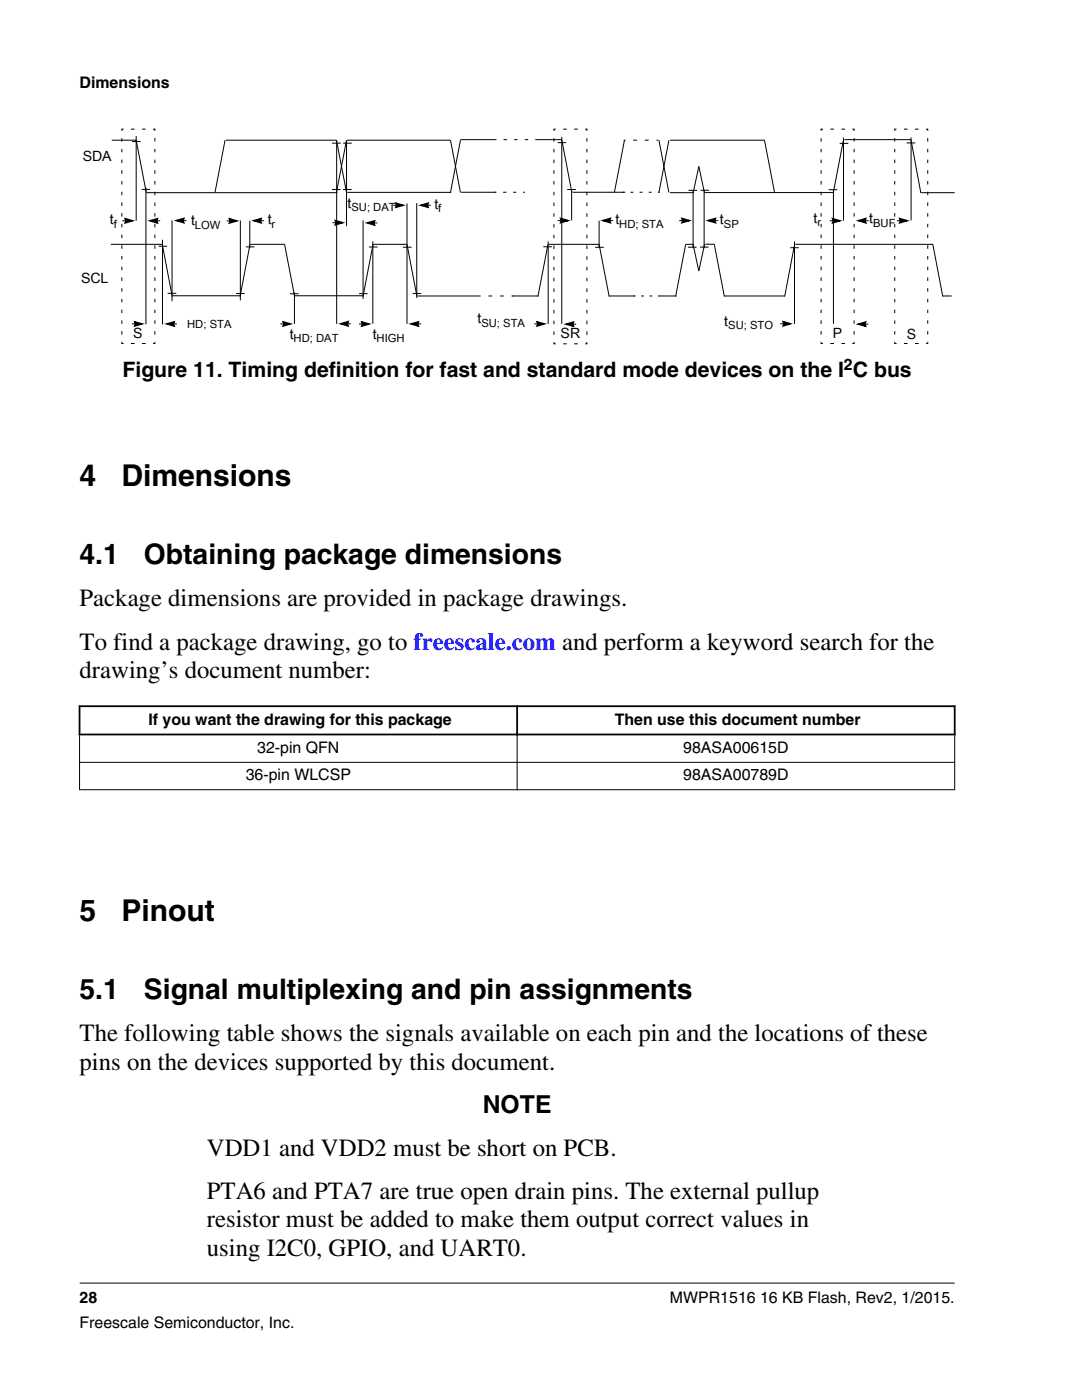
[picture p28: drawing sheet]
<svg xmlns="http://www.w3.org/2000/svg" width="216mm" height="279mm" viewBox="0 0 216 279" stroke-linecap="round" stroke-linejoin="round" font-family="sans-serif">
<defs><g id="words">
<g font-size="6">
<text x="15.9" y="97">4</text>
<text x="24.2" y="97">Dimensions</text>
<text x="15.9" y="183.8">5</text>
<text x="24.2" y="183.8">Pinout</text>
</g>
<g font-size="5.6">
<text x="15.9" y="112.6">4.1</text>
<text x="28.7" y="112.6">Obtaining package dimensions</text>
<text x="15.9" y="199.4">5.1</text>
<text x="28.7" y="199.4">Signal multiplexing and pin assignments</text>
</g>
<g font-size="4.9">
<text x="15.9" y="121">Package dimensions are provided in package drawings.</text>
<text x="15.9" y="129.6">To find a package drawing, go to freescale.com and perform a keyword search for the</text>
<text x="15.9" y="135.3">drawing’s document number:</text>
<text x="15.9" y="207.8">The following table shows the signals available on each pin and the locations of these</text>
<text x="15.9" y="213.5">pins on the devices supported by this document.</text>
<text x="96.3" y="222">NOTE</text>
<text x="41.3" y="230.7">VDD1 and VDD2 must be short on PCB.</text>
<text x="41.3" y="239.3">PTA6 and PTA7 are true open drain pins. The external pullup</text>
<text x="41.3" y="245">resistor must be added to make them output correct values in</text>
<text x="41.3" y="250.6">using I2C0, GPIO, and UART0.</text>
</g>
<text font-size="4.2" x="24.4" y="75.3">Figure 11. Timing definition for fast and standard mode devices on the I C bus</text>
<g font-size="3.2">
<text x="15.9" y="17.5">Dimensions</text>
<text x="168.4" y="73.9">2</text>
<text x="29.6" y="144.6">If you want the drawing for this package</text>
<text x="122.7" y="144.6">Then use this document number</text>
<text x="49" y="155.7">36-pin WLCSP</text>
<text x="51.3" y="150.3">32-pin QFN</text>
<text x="136.3" y="150.3">98ASA00615D</text>
<text x="136.3" y="155.7">98ASA00789D</text>
<text x="15.9" y="260">28</text>
<text x="133.7" y="260">MWPR1516 16 KB Flash, Rev2, 1/2015.</text>
<text x="15.9" y="265">Freescale Semiconductor, Inc.</text>
</g>
<g font-size="2.8">
<text x="16.5" y="32.1">SDA</text>
<text x="69.3" y="41.5">t</text>
<text x="86.7" y="41.6">t</text>
<text x="21.9" y="44.7">t</text>
<text x="38.1" y="44.9">t</text>
<text x="53.4" y="44.8">t</text>
<text x="122.8" y="44.7">t</text>
<text x="143.7" y="44.7">t</text>
<text x="162.3" y="44.4">t</text>
<text x="173.4" y="44.5">t</text>
<text x="16.2" y="56.5">SCL</text>
<text x="95.3" y="64.5">t</text>
<text x="144.5" y="65">t</text>
<text x="26.6" y="67.5">S</text>
<text x="57.8" y="67.6">t</text>
<text x="74.4" y="67.6">t</text>
<text x="111.9" y="67.5">SR</text>
<text x="166.2" y="67.5">P</text>
<text x="180.9" y="67.6">S</text>
</g>
<g font-size="2.2">
<text x="22.7" y="45.4">f</text>
<text x="38.9" y="45.6">LOW</text>
<text x="54.2" y="45.5">r</text>
<text x="70.1" y="42.2">SU; DAT</text>
<text x="87.5" y="42.3">f</text>
<text x="123.6" y="45.4">HD; STA</text>
<text x="144.4" y="45.4">SP</text>
<text x="163.1" y="45.2">r</text>
<text x="174.2" y="45.2">BUF</text>
<text x="37.4" y="65.5">HD; STA</text>
<text x="96" y="65.2">SU; STA</text>
<text x="145.3" y="65.7">SU; STO</text>
<text x="58.6" y="68.3">HD; DAT</text>
<text x="75.2" y="68.3">HIGH</text>
</g>
</g></defs>
<g fill="none" stroke="#000" stroke-width=".2">
<path d="M22.3 28h4.9l2 10.4M24.3 27.6v.7M24.3 29.7v.7M24.3 31.8v.7M24.3 34v.7M24.3 36.1v.7M24.3 38.3v.7M24.7 25.8h-.4v.3M26.1 25.8h.8M26.3 28.3h1.8M27.2 27.2v16.8M28.3 37.8h1.7"/>
<path d="M28.3 25.8h.8M29.1 37.5v27.2M29.2 38.5h38.1M30.5 25.8h.4v.3M30.9 27.6v.7M30.9 29.7v.7M30.9 31.8v.7M30.9 34v.7M30.9 36.1v.7M30.9 38.3v.7M44.9 28l-2 10.4M45.1 28h22"/>
<path d="M66.2 37.8h1.8M66.3 28.6h1.7M67.1 28l2 10.4M67.2 28v36.6M68.4 37.8h1.8M68.5 28.6h1.7M69.1 28l-2 10.4M69.1 28v17.1M69.2 28h20.6M69.3 38.4h20.7M89.9 28l2 10.4M91.8 27.9h7.3"/>
<path d="M91.9 28l-2 10.4M92 38.4h7.1M100.4 38.4h.6M100.5 27.9h.7M102.4 38.4h.6M102.6 27.9h.7M104.4 38.4h.3M104.7 27.9h.7M106.8 27.9h5.4M110.5 27.6v.7M110.5 29.7v.7M110.5 31.8v.7"/>
<path d="M110.5 34v.7M110.5 36.1v.7M110.5 38.3v.7M110.9 25.8h-.4v.3M111.3 28.5h1.7M112.1 27.3v37.3M112.1 28l2 10.4M112.4 25.8h.7M113.2 37.8h1.7M114.1 38v6M114.3 38.4h10.5M114.6 25.8h.7"/>
<path d="M116.8 25.8h.3v.3M117.1 27.6v.7M117.1 29.7v.7M117.1 31.8v.7M117.1 34v.7M117.1 36.1v.7M117.1 38.3v.7M124.5 28h.3M124.6 28l-2 10.4M125.8 38.4h.6M126.4 28h.7M127.6 38.4h.6"/>
<path d="M128.7 28h.7M129.5 38.4h.5M131 28h.3M131.3 38.4h.3M131.5 28l2 10.4M133.5 28l-2 10.4M133.7 28h18.9M133.7 38.5h4.6M137.4 38h1.7M138.3 38.6l1.1-5.4 1.2 5.4M138.3 38v11.5M139.8 38h1.7"/>
<path d="M140.5 38.4h25.9M140.5 37.9v11.6M152.5 28l2.1 10.4M163.8 27.6v.7M163.8 29.7v.7M163.8 31.8v.7M163.8 34v.7M163.8 36.1v.7M163.8 38.3v.7M164.2 25.8h-.4v.3M165.3 37.9h1.8M165.7 25.8h.7"/>
<path d="M166.3 38v26.6M167.6 28.6h1.7M167.9 25.8h.7M168.3 28l-2 10.4M168.3 27.4v16.6M168.5 27.9h13.3M170.1 25.8h.3v.3M170.4 27.6v.7M170.4 29.7v.7M170.4 31.8v.7M170.4 34v.7M170.4 36.1v.7"/>
<path d="M170.4 38.3v.7M178.5 27.6v.7M178.5 29.7v.7M178.5 31.8v.7M178.5 34v.7M178.5 36.1v.7M178.5 38.3v.7M178.9 25.8h-.4v.3M180.4 25.8h.7M180.9 28.5h1.7M181.8 28l1.9 10.5M181.8 27.4v16.6"/>
<path d="M182.6 25.8h.7M183.8 38.5h6.7M184.8 25.8h.3v.3M185.1 27.6v.7M185.1 29.7v.7M185.1 31.8v.7M185.1 34v.7M185.1 36.1v.7M185.1 38.3v.7M22.1 48.8h10.3M24.3 40.4v.7M24.3 42.5v.7"/>
<path d="M24.3 44.7v.7M24.3 46.8v.7M24.3 49v.7M24.3 51.1v.7M24.3 53.2v.7M24.3 55.4v.7M24.3 57.5v.7M24.3 59.7v.6M24.4 44.1h.7M30.9 40.4v.7M30.9 42.5v.7M30.9 44.7v.7"/>
<path d="M30.9 46.8v.7M30.9 49v.7M30.9 51.1v.7M30.9 53.2v.7M30.9 55.4v.7M30.9 57.5v.7M30.9 59.6v.7M31.2 44.1h.8M31.6 49.1h1.8M32.4 48.8l2 10.4M32.4 47.9v16.8M33.5 58.5h1.7"/>
<path d="M34.3 59h13.8M34.3 44v16.1M36.5 44h.7M45.2 44.1h.8M47.1 58.6h1.7M48 44v15.9M49.1 49.3h1.7M49.8 44v5.5M49.9 48.8l-2 10.4M50 48.8h6.8M51.9 44h.8M56.8 48.8l2 10.4"/>
<path d="M57.9 58.6h1.7M58.8 59h13.7M58.8 58.4v6.2M66.4 44.4h.7M71.6 58.6h1.8M72.4 44v15.6M73.6 49.3h1.7M74.4 48.8h6.9M74.4 48.2v16.4M74.4 48.8l-2 10.4M74.5 44.5h.8M78.4 41h.8"/>
<path d="M80.4 49.3h1.7M81.2 48.8l2 10.4M81.2 40.6v24M82.4 58.6h1.7M83.2 40.5v19M83.3 59.1h12.6M85.2 41h.8M97.5 59.1h.7M99.8 59.1h.7M102.1 59.1h5.3M108.4 49.2h1.7M109.3 48.8l-2 10.4"/>
<path d="M109.4 48.2v16.4M109.5 48.8h10.1M110.5 40.4v.7M110.5 42.6v.7M110.5 44.7v.7M110.5 46.9v.7M110.5 49v.7M110.5 51.1v.7M110.5 53.3v.7M110.5 55.4v.7M110.5 57.6v.7M110.5 59.7v.7"/>
<path d="M111.3 44h.7M117.1 51.1v.7M117.1 53.3v.7M117.1 55.4v.7M117.1 57.6v.7M117.1 40.4v.7M117.1 42.6v.7M117.1 44.7v.7M117.1 46.9v.7M117.1 49v.7M117.1 59.7v.7M118.8 49.4h1.7"/>
<path d="M119.5 48.8l2.1 10.4M119.5 44v5.5M121.5 59.1h5.3M121.6 44h.7M127.9 59.1h.6M129.6 59.1h.5M131.3 59.1h3.7M135.5 44h.8M137.3 49.3h1.7M138.3 48.8l1.1 5.3 1.2-5.3M138.4 48.8h-1.6l-2 10.4M139.7 49.3h1.7"/>
<path d="M140.7 48.7h1.9M142.5 48.8l2 10.4M142.6 44h.7M144.5 59.1h12.1M157.7 49.4h1.7M158.5 48.2v16.5M158.6 48.8l-2 10.4M158.7 48.8h27.5M163.8 40.4v.7M163.8 42.5v.7M163.8 44.7v.7M163.8 46.8v.7"/>
<path d="M163.8 49v.7M163.8 51.1v.7M163.8 53.2v.7M163.8 55.4v.7M163.8 57.5v.7M163.8 59.7v.6M165.6 44.1h.7M170.4 40.4v.7M170.4 42.5v.7M170.4 44.7v.7M170.4 46.8v.7M170.4 49v.7"/>
<path d="M170.4 51.1v.7M170.4 53.2v.7M170.4 55.4v.7M170.4 57.5v.7M170.4 59.6v.7M172.6 44h.7M178.5 40.4v.7M178.5 42.5v.7M178.5 44.7v.7M178.5 46.8v.7M178.5 49v.7M178.5 51.1v.7"/>
<path d="M178.5 53.2v.7M178.5 55.4v.7M178.5 57.5v.7M178.5 59.7v.6M179 44h.7M185.1 40.4v.7M185.1 42.5v.7M185.1 44.7v.7M185.1 46.8v.7M185.1 49v.7M185.1 51.1v.7M185.1 53.2v.7"/>
<path d="M185.1 55.4v.7M185.1 57.5v.7M185.1 59.6v.7M186.1 48.8l2 10.4M188.2 59.1h1.7M24.3 68.2v.4h.4M24.3 61.8v.7M24.3 63.9v.7M24.3 66.1v.7M26.1 68.6h.8M26.3 64.6h.7M28.3 68.6h.8"/>
<path d="M30.9 68.2v.4h-.4M30.9 61.8v.7M30.9 63.9v.7M30.9 66.1v.7M34.6 64.6h.7M55.9 64.6h.8M70 64.6h-.7M71.6 64.7h.8M83.3 64.6h.7M106.6 64.6h.7M110.5 68.3v.3h.4M110.5 61.8v.7"/>
<path d="M110.5 64v.7M110.5 66.1v.7M112.4 68.6h.7M114.2 64.7h.8M114.6 68.6h.7M117.1 68.3v.3h-.3M117.1 61.8v.7M117.1 64v.7M117.1 66.1v.7M155.7 64.6h.7M163.8 68.2v.4h.4M163.8 61.8v.7"/>
<path d="M163.8 63.9v.7M163.8 66.1v.7M165.7 68.6h.7M167.9 68.6h.7M170.4 68.2v.4h-.3M170.4 61.8v.7M170.4 63.9v.7M170.4 66.1v.7M172.5 64.7h.8M178.5 68.2v.4h.4M178.5 61.8v.7M178.5 63.9v.7"/>
<path d="M178.5 66.1v.7M180.4 68.6h.7M182.6 68.6h.7M185.1 68.2v.4h-.3M185.1 61.8v.7M185.1 63.9v.7M185.1 66.1v.7"/>
</g>
<g fill="#000">
<path d="M25 44h.3l-.1 .5-.4-.1zM24.7 43.4l2.3 .7-2.3 .6 .3-.4 1.3-.4 .1 .3-1.4-.3 .1-.4 .2 .5-.3 .1zM29.4 44.1l2.3-.7-.3 .5-1.3 .3-.1-.3 1.4 .4-.1 .3-.3-.5 .4-.1 .3 .7zM31.2 43.6l.3 .1-.1 .4h-.4zM34.7 44l2.2-.6-.2 .4-1.3 .4-.1-.3 1.4 .3-.1 .4-.3-.5 .4-.1 .2 .7zM36.5 43.6l.3 .1-.1 .4h-.4zM45.8 44h.3l-.1 .5-.3-.1zM45.5 43.4l2.3 .7-2.3 .6 .3-.4 1.3-.4 .1 .4-1.4-.4 .1-.4 .2 .5-.3 .1zM50.1 44l2.3-.6-.3 .4-1.3 .4-.1-.3 1.4 .4-.1 .3-.3-.5 .4-.1 .3 .7zM51.9 43.6l.3 .1-.1 .4h-.4zM66.9 44.4h.4l-.2 .5-.3-.1zM66.6 43.8l2.3 .6-2.3 .7 .3-.4 1.3-.4 .1 .3-1.4-.4 .1-.3 .3 .5-.4 .1z"/>
<path d="M72.7 44.5l2.3-.6-.3 .4-1.3 .4-.1-.4 1.4 .4-.1 .3-.2-.5 .3-.1 .3 .7zM74.5 44.1l.4 .1-.2 .3h-.3zM79 40.9h.3l-.1 .5-.3-.1zM78.7 40.3l2.3 .7-2.3 .6 .3-.4 1.3-.4 .1 .3-1.4-.3 .1-.4 .2 .5-.3 .1zM83.4 41l2.3-.7-.3 .5-1.3 .3-.1-.3 1.4 .4-.1 .3-.2-.5 .3-.1 .3 .7zM85.2 40.5l.4 .2-.2 .3h-.3zM111.9 44h.3l-.1 .5-.4-.1zM111.6 43.4l2.3 .6-2.3 .7 .3-.5 1.3-.3 .1 .3-1.4-.4 .1-.3 .2 .5-.3 .1zM119.8 44l2.2-.6-.2 .4-1.3 .4-.1-.3 1.4 .3-.1 .4-.3-.5 .4-.1 .2 .7zM121.6 43.6l.3 .1-.1 .4h-.4zM136.1 44h.3l-.1 .5-.4-.2zM135.8 43.4l2.3 .6-2.3 .7 .3-.5 1.3-.3 .1 .3-1.4-.4 .1-.3 .2 .5-.3 .1z"/>
<path d="M140.8 44l2.2-.6-.2 .4-1.3 .4-.2-.3 1.5 .3-.1 .4-.3-.5 .4-.1 .2 .7zM142.6 43.6l.3 .1-.1 .4h-.4zM166.1 44h.4l-.2 .5-.3-.1zM165.9 43.4l2.2 .7-2.2 .6 .2-.4 1.3-.4 .2 .3-1.5-.3 .1-.4 .3 .5-.4 .1zM170.7 44l2.3-.6-.2 .4-1.4 .4-.1-.3 1.5 .4-.1 .3-.3-.5 .4-.1 .2 .7zM172.5 43.6l.4 .1-.1 .4h-.4zM179.6 44h.3l-.2 .5-.3-.1zM179.3 43.4l2.2 .6-2.2 .7 .2-.4 1.3-.4 .1 .3-1.4-.4 .1-.3 .3 .5-.3 .1zM26.9 64.6h.3l-.1 .5-.4-.1zM26.6 64l2.3 .6-2.3 .7 .3-.5 1.3-.3 .1 .3-1.4-.4 .1-.3 .2 .5-.3 .1zM32.7 64.6l2.3-.6-.2 .4-1.4 .4v-.3l1.4 .3-.2 .4-.2-.5 .3-.1 .3 .7zM34.5 64.2l.4 .1-.2 .4h-.3z"/>
<path d="M56.5 64.6h.3l-.1 .5-.3-.1zM56.3 64l2.2 .6-2.2 .7 .2-.5 1.3-.3 .1 .3-1.4-.4 .1-.3 .2 .5-.3 .1zM67.5 64.6l2.2-.6-.2 .4-1.3 .4-.2-.4 1.5 .4-.1 .4-.3-.5 .3-.1 .3 .7zM69.3 64.2l.3 .1-.2 .4h-.3zM72.2 64.6h.3l-.1 .5-.4-.1zM71.9 64l2.3 .7-2.3 .6 .3-.4 1.3-.4 .1 .3-1.4-.3 .1-.4 .2 .5-.3 .1zM81.5 64.6l2.2-.6-.2 .4-1.3 .4-.1-.3 1.4 .3-.1 .4-.3-.5 .4-.1 .2 .7zM83.3 64.2l.3 .1-.1 .4h-.4zM107.2 64.6h.3l-.1 .5-.4-.1zM106.9 64l2.3 .6-2.3 .7 .3-.5 1.3-.3 .1 .3-1.4-.4v-.3l.3 .5-.3 .1zM112.4 64.7l2.3-.7-.3 .5-1.3 .4-.1-.4 1.4 .4-.1 .3-.2-.4 .3-.2 .3 .7zM114.2 64.3l.3 .1-.1 .4h-.3z"/>
<path d="M156.3 64.6h.3l-.1 .5-.4-.1zM156 64l2.2 .6-2.2 .7 .3-.5 1.3-.4 .1 .4-1.4-.4 .1-.3 .2 .5-.3 .1zM170.7 64.7l2.3-.7-.3 .5-1.3 .4-.1-.4 1.4 .4-.1 .3-.2-.4 .3-.2 .2 .7zM172.5 64.3l.3 .1-.1 .4h-.3z"/>
</g>
<g fill="#000">
<path d="M25 43.7l1.3 .4-1.3 .3 .1-.3zM30.1 44.1l1.3-.4-.2 .4 .2 .3zM35.3 44l1.3-.4-.1 .4 .1 .4zM45.8 43.7l1.3 .4-1.3 .4 .2-.4zM50.8 44l1.3-.3-.2 .3 .2 .4zM66.9 44.1l1.4 .3-1.4 .4 .2-.4zM73.4 44.5l1.3-.4-.2 .4 .2 .4zM79 40.6l1.3 .4-1.3 .3 .2-.3zM84.1 41l1.3-.4-.2 .4 .2 .3zM111.9 43.6l1.3 .4-1.3 .4 .1-.4zM120.4 44l1.3-.4-.1 .4 .1 .4zM136.1 43.6l1.3 .4-1.3 .4 .2-.4z"/>
<path d="M141.4 44l1.3-.4-.1 .4 .1 .4zM166.2 43.7l1.3 .4-1.3 .3 .1-.3zM171.4 44l1.3-.3-.1 .3 .1 .4zM179.6 43.7l1.3 .3-1.3 .4 .1-.4zM26.9 64.3l1.3 .3-1.3 .4 .1-.4zM33.4 64.6l1.3-.3-.1 .3 .1 .4zM56.5 64.3l1.3 .3-1.3 .4 .2-.4zM68.1 64.6l1.3-.4-.1 .4 .1 .4zM72.2 64.3l1.3 .4-1.3 .3 .2-.3zM82.1 64.6l1.3-.3-.1 .3 .1 .4zM107.2 64.3l1.3 .3-1.3 .4 .1-.4zM113.1 64.7l1.3-.4-.2 .4 .2 .4z"/>
<path d="M156.3 64.2l1.3 .4-1.3 .4 .1-.4zM171.4 64.7l1.3-.4-.2 .4 .2 .4z"/>
</g>
<g fill="#fff">
<path d="M15.9 140.9h174.6v18.6h-174.6z" fill-rule="evenodd"/>
<path d="M16.1 141.1h86.9v5.3h-86.9z" fill-rule="evenodd"/>
<path d="M103.4 141.1h86.9v5.3h-86.9z" fill-rule="evenodd"/>
<path d="M16 146.8h87.1v5.3h-87.1z" fill-rule="evenodd"/>
<path d="M103.3 146.8h87.1v5.3h-87.1z" fill-rule="evenodd"/>
<path d="M16 152.2h87.1v5.3h-87.1z" fill-rule="evenodd"/>
<path d="M103.3 152.2h87.1v5.3h-87.1z" fill-rule="evenodd"/>
</g>
<path d="M15.7 140.9h175M15.7 146.6h175M15.9 140.8v6M103.2 140.8v6M190.5 140.8v6" fill="none" stroke="#000" stroke-width=".35"/>
<path d="M15.8 152.1h174.8M15.8 157.6h174.8M15.9 146.7v11M103.2 146.4v11.3M190.5 146.7v11M15.9 256.1h174.6" fill="none" stroke="#000" stroke-width=".2"/>
<use href="#words"/>
</svg>
